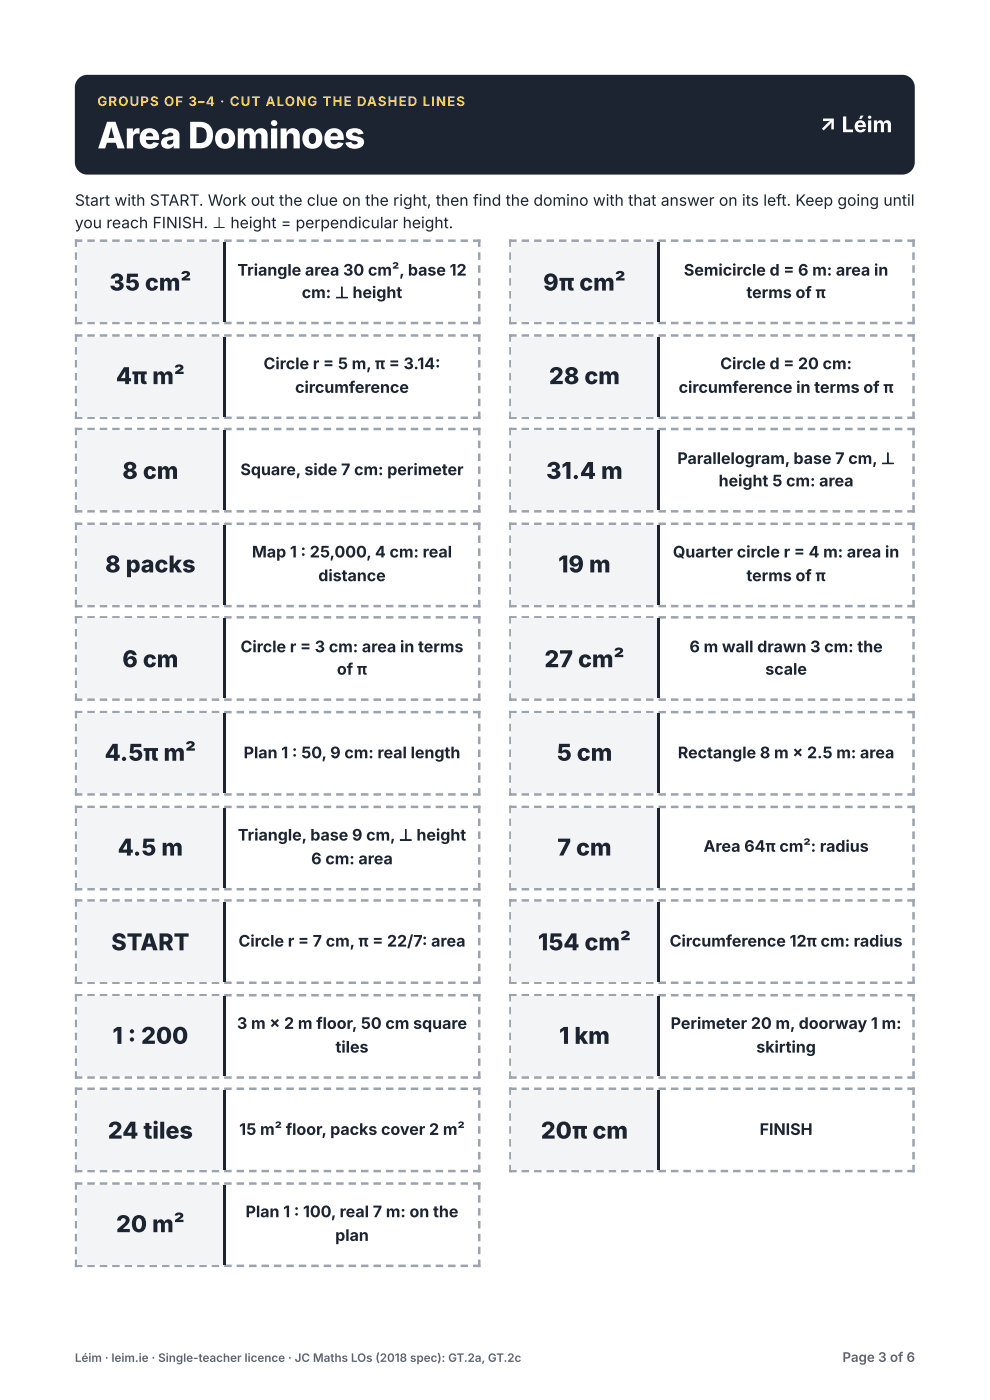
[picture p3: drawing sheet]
<svg xmlns="http://www.w3.org/2000/svg" width="210mm" height="297mm" viewBox="0 0 210 297" stroke-linecap="round" stroke-linejoin="round" font-family="sans-serif">
<defs><g id="words">
<text font-size="7.8" fill="#fff" x="20.6" y="31.5">Area Dominoes</text>
<g font-size="4.9" fill="#1b2430">
<text x="23.2" y="61.6">35 cm²</text>
<text x="115.2" y="61.6">9π cm²</text>
<text x="24.6" y="81.5">4π m²</text>
<text x="116.4" y="81.5">28 cm</text>
<text x="25.9" y="101.6">8 cm</text>
<text x="115.8" y="101.6">31.4 m</text>
<text x="22.3" y="121.4">8 packs</text>
<text x="118.4" y="121.4">19 m</text>
<text x="25.9" y="141.6">6 cm</text>
<text x="115.4" y="141.6">27 cm²</text>
<text x="22.2" y="161.4">4.5π m²</text>
<text x="118" y="161.4">5 cm</text>
<text x="25" y="181.5">4.5 m</text>
<text x="118.2" y="181.5">7 cm</text>
<text x="23.6" y="201.6">START</text>
<text x="114.1" y="201.6">154 cm²</text>
<text x="23.8" y="221.5">1 : 200</text>
<text x="118.5" y="221.5">1 km</text>
<text x="22.9" y="241.6">24 tiles</text>
<text x="114.7" y="241.6">20π cm</text>
<text x="24.6" y="261.4">20 m²</text>
</g>
<text font-size="4.6" fill="#fff" x="173.8" y="28">↗ Léim</text>
<g font-size="3.4" fill="#1b2430">
<text x="50.3" y="58.5">Triangle area 30 cm², base 12</text>
<text x="145" y="58.5">Semicircle d = 6 m: area in</text>
<text x="64" y="63.2">cm: ⊥ height</text>
<text x="158.2" y="63.2">terms of π</text>
<text x="55.9" y="78.3">Circle r = 5 m, π = 3.14:</text>
<text x="62.6" y="83.3">circumference</text>
<text x="143.9" y="83.3">circumference in terms of π</text>
<text x="152.7" y="78.3">Circle d = 20 cm:</text>
<text x="51" y="100.8">Square, side 7 cm: perimeter</text>
<text x="143.6" y="98.4">Parallelogram, base 7 cm, ⊥</text>
<text x="152.4" y="103.2">height 5 cm: area</text>
<text x="53.4" y="118.3">Map 1 : 25,000, 4 cm: real</text>
<text x="142.7" y="118.3">Quarter circle r = 4 m: area in</text>
<text x="67.5" y="123.3">distance</text>
<text x="158.2" y="123.3">terms of π</text>
<text x="51" y="138.4">Circle r = 3 cm: area in terms</text>
<text x="71.4" y="143.1">of π</text>
<text x="146.2" y="138.4">6 m wall drawn 3 cm: the</text>
<text x="162.2" y="143.1">scale</text>
<text x="51.7" y="160.9">Plan 1 : 50, 9 cm: real length</text>
<text x="143.7" y="160.9">Rectangle 8 m × 2.5 m: area</text>
<text x="50.4" y="178.3">Triangle, base 9 cm, ⊥ height</text>
<text x="66" y="183.4">6 cm: area</text>
<text x="149.1" y="180.7">Area 64π cm²: radius</text>
<text x="50.6" y="200.8">Circle r = 7 cm, π = 22/7: area</text>
<text x="142" y="200.8">Circumference 12π cm: radius</text>
<text x="50.2" y="218.3">3 m × 2 m floor, 50 cm square</text>
<text x="142.2" y="218.3">Perimeter 20 m, doorway 1 m:</text>
<text x="71.1" y="223.3">tiles</text>
<text x="160.3" y="223.3">skirting</text>
<text x="50.7" y="240.8">15 m² floor, packs cover 2 m²</text>
<text x="161" y="240.8">FINISH</text>
<text x="52.1" y="258.2">Plan 1 : 100, real 7 m: on the</text>
<text x="71.1" y="263.3">plan</text>
</g>
<g font-size="3.3" fill="#1b2430">
<text x="15.9" y="43.7">Start with START. Work out the clue on the right, then find the domino with that answer on its left. Keep going until</text>
<text x="15.9" y="48.4">you reach FINISH. ⊥ height = perpendicular height.</text>
</g>
<text font-size="2.8" fill="#f6cf5a" x="20.6" y="22.5">GROUPS OF 3–4 · CUT ALONG THE DASHED LINES</text>
<text font-size="2.8" fill="#5b6470" x="178.6" y="288.9">Page 3 of 6</text>
<text font-size="2.5" fill="#5b6470" x="15.9" y="288.9">Léim · leim.ie · Single-teacher licence · JC Maths LOs (2018 spec): GT.2a, GT.2c</text>
</g></defs>
<path d="M16.6 16.6l.9-.5 1-.2h172.8a2.63 2.63 0 0 1 2.6 2.6v15.9a2.63 2.63 0 0 1-2.6 2.6h-172.8a2.65 2.65 0 0 1-2.6-2.6v-16.1l.2-.9z" fill="#1b2430"/>
<g fill="#9aa3ae">
<path d="M15.9 50.8h1.6v.5h-1.6zM18.5 50.8h1.6v.5h-1.6zM21.2 50.8h1.5v.5h-1.5zM23.8 50.8h1.6v.5h-1.6zM26.4 50.8h1.6v.5h-1.6zM29.1 50.8h1.6v.5h-1.6zM31.7 50.8h1.6v.5h-1.6zM34.3 50.8h1.6v.5h-1.6zM37 50.8h1.6v.5h-1.6zM39.6 50.8h1.6v.5h-1.6zM42.3 50.8h1.5v.5h-1.5zM44.9 50.8h1.6v.5h-1.6zM47.5 50.8h1.6v.5h-1.6zM50.2 50.8h1.6v.5h-1.6zM52.8 50.8h1.6v.5h-1.6zM55.4 50.8h1.6v.5h-1.6zM58.1 50.8h1.6v.5h-1.6zM60.7 50.8h1.6v.5h-1.6zM63.4 50.8h1.5v.5h-1.5zM66 50.8h1.6v.5h-1.6zM68.6 50.8h1.6v.5h-1.6zM71.3 50.8h1.6v.5h-1.6zM73.9 50.8h1.6v.5h-1.6zM76.5 50.8h1.6v.5h-1.6zM79.2 50.8h1.6v.5h-1.6zM81.8 50.8h1.6v.5h-1.6zM84.5 50.8h1.5v.5h-1.5zM87.1 50.8h1.6v.5h-1.6zM89.7 50.8h1.6v.5h-1.6zM92.4 50.8h1.6v.5h-1.6zM95 50.8h1.6v.5h-1.6zM97.6 50.8h1.6v.5h-1.6zM100.3 50.8h1.6v.5h-1.6z"/>
<path d="M15.9 68.3h1.6v.5h-1.6zM18.5 68.3h1.6v.5h-1.6zM21.2 68.3h1.5v.5h-1.5zM23.8 68.3h1.6v.5h-1.6zM26.4 68.3h1.6v.5h-1.6zM29.1 68.3h1.6v.5h-1.6zM31.7 68.3h1.6v.5h-1.6zM34.3 68.3h1.6v.5h-1.6zM37 68.3h1.6v.5h-1.6zM39.6 68.3h1.6v.5h-1.6zM42.3 68.3h1.5v.5h-1.5zM44.9 68.3h1.6v.5h-1.6zM47.5 68.3h1.6v.5h-1.6zM50.2 68.3h1.6v.5h-1.6zM52.8 68.3h1.6v.5h-1.6zM55.4 68.3h1.6v.5h-1.6zM58.1 68.3h1.6v.5h-1.6zM60.7 68.3h1.6v.5h-1.6zM63.4 68.3h1.5v.5h-1.5zM66 68.3h1.6v.5h-1.6zM68.6 68.3h1.6v.5h-1.6zM71.3 68.3h1.6v.5h-1.6zM73.9 68.3h1.6v.5h-1.6zM76.5 68.3h1.6v.5h-1.6zM79.2 68.3h1.6v.5h-1.6zM81.8 68.3h1.6v.5h-1.6zM84.5 68.3h1.5v.5h-1.5zM87.1 68.3h1.6v.5h-1.6zM89.7 68.3h1.6v.5h-1.6zM92.4 68.3h1.6v.5h-1.6zM95 68.3h1.6v.5h-1.6zM97.6 68.3h1.6v.5h-1.6zM100.3 68.3h1.6v.5h-1.6z"/>
<path d="M101.3 50.8h.6v1.6h-.6zM101.3 53.5h.6v1.6h-.6zM101.3 56.3h.6v1.6h-.6zM101.3 59h.6v1.6h-.6zM101.3 61.7h.6v1.6h-.6zM101.3 64.5h.6v1.6h-.6zM101.3 67.2h.6v1.6h-.6z"/>
<path d="M15.9 50.8h.5v1.6h-.5zM15.9 53.5h.5v1.6h-.5zM15.9 56.3h.5v1.6h-.5zM15.9 59h.5v1.6h-.5zM15.9 61.7h.5v1.6h-.5zM15.9 64.5h.5v1.6h-.5zM15.9 67.2h.5v1.6h-.5z"/>
</g>
<path d="M16.4 51.3h31.5v17h-31.5z" fill="#f3f4f6"/>
<path d="M47.4 51.3h.5v17h-.5z" fill="#1b2430"/>
<g fill="#9aa3ae">
<path d="M107.9 50.8h1.6v.5h-1.6zM110.6 50.8h1.6v.5h-1.6zM113.2 50.8h1.6v.5h-1.6zM115.9 50.8h1.6v.5h-1.6zM118.5 50.8h1.6v.5h-1.6zM121.1 50.8h1.6v.5h-1.6zM123.8 50.8h1.6v.5h-1.6zM126.4 50.8h1.6v.5h-1.6zM129.1 50.8h1.5v.5h-1.5zM131.7 50.8h1.6v.5h-1.6zM134.3 50.8h1.6v.5h-1.6zM137 50.8h1.6v.5h-1.6zM139.6 50.8h1.6v.5h-1.6zM142.2 50.8h1.6v.5h-1.6zM144.9 50.8h1.6v.5h-1.6zM147.5 50.8h1.6v.5h-1.6zM150.2 50.8h1.5v.5h-1.5zM152.8 50.8h1.6v.5h-1.6zM155.4 50.8h1.6v.5h-1.6zM158.1 50.8h1.6v.5h-1.6zM160.7 50.8h1.6v.5h-1.6zM163.3 50.8h1.6v.5h-1.6zM166 50.8h1.6v.5h-1.6zM168.6 50.8h1.6v.5h-1.6zM171.3 50.8h1.5v.5h-1.5zM173.9 50.8h1.6v.5h-1.6zM176.5 50.8h1.6v.5h-1.6zM179.2 50.8h1.6v.5h-1.6zM181.8 50.8h1.6v.5h-1.6zM184.4 50.8h1.6v.5h-1.6zM187.1 50.8h1.6v.5h-1.6zM189.7 50.8h1.6v.5h-1.6zM192.4 50.8h1.5v.5h-1.5z"/>
<path d="M107.9 68.3h1.6v.5h-1.6zM110.6 68.3h1.6v.5h-1.6zM113.2 68.3h1.6v.5h-1.6zM115.9 68.3h1.6v.5h-1.6zM118.5 68.3h1.6v.5h-1.6zM121.1 68.3h1.6v.5h-1.6zM123.8 68.3h1.6v.5h-1.6zM126.4 68.3h1.6v.5h-1.6zM129.1 68.3h1.5v.5h-1.5zM131.7 68.3h1.6v.5h-1.6zM134.3 68.3h1.6v.5h-1.6zM137 68.3h1.6v.5h-1.6zM139.6 68.3h1.6v.5h-1.6zM142.2 68.3h1.6v.5h-1.6zM144.9 68.3h1.6v.5h-1.6zM147.5 68.3h1.6v.5h-1.6zM150.2 68.3h1.5v.5h-1.5zM152.8 68.3h1.6v.5h-1.6zM155.4 68.3h1.6v.5h-1.6zM158.1 68.3h1.6v.5h-1.6zM160.7 68.3h1.6v.5h-1.6zM163.3 68.3h1.6v.5h-1.6zM166 68.3h1.6v.5h-1.6zM168.6 68.3h1.6v.5h-1.6zM171.3 68.3h1.5v.5h-1.5zM173.9 68.3h1.6v.5h-1.6zM176.5 68.3h1.6v.5h-1.6zM179.2 68.3h1.6v.5h-1.6zM181.8 68.3h1.6v.5h-1.6zM184.4 68.3h1.6v.5h-1.6zM187.1 68.3h1.6v.5h-1.6zM189.7 68.3h1.6v.5h-1.6zM192.4 68.3h1.5v.5h-1.5z"/>
<path d="M193.4 50.8h.5v1.6h-.5zM193.4 53.5h.5v1.6h-.5zM193.4 56.3h.5v1.6h-.5zM193.4 59h.5v1.6h-.5zM193.4 61.7h.5v1.6h-.5zM193.4 64.5h.5v1.6h-.5zM193.4 67.2h.5v1.6h-.5z"/>
<path d="M107.9 50.8h.6v1.6h-.6zM107.9 53.5h.6v1.6h-.6zM107.9 56.3h.6v1.6h-.6zM107.9 59h.6v1.6h-.6zM107.9 61.7h.6v1.6h-.6zM107.9 64.5h.6v1.6h-.6zM107.9 67.2h.6v1.6h-.6z"/>
</g>
<path d="M108.5 51.3h31.5v17h-31.5z" fill="#f3f4f6"/>
<path d="M139.4 51.3h.6v17h-.6z" fill="#1b2430"/>
<g fill="#9aa3ae">
<path d="M15.9 70.9h1.6v.5h-1.6zM18.5 70.9h1.6v.5h-1.6zM21.2 70.9h1.5v.5h-1.5zM23.8 70.9h1.6v.5h-1.6zM26.4 70.9h1.6v.5h-1.6zM29.1 70.9h1.6v.5h-1.6zM31.7 70.9h1.6v.5h-1.6zM34.3 70.9h1.6v.5h-1.6zM37 70.9h1.6v.5h-1.6zM39.6 70.9h1.6v.5h-1.6zM42.3 70.9h1.5v.5h-1.5zM44.9 70.9h1.6v.5h-1.6zM47.5 70.9h1.6v.5h-1.6zM50.2 70.9h1.6v.5h-1.6zM52.8 70.9h1.6v.5h-1.6zM55.4 70.9h1.6v.5h-1.6zM58.1 70.9h1.6v.5h-1.6zM60.7 70.9h1.6v.5h-1.6zM63.4 70.9h1.5v.5h-1.5zM66 70.9h1.6v.5h-1.6zM68.6 70.9h1.6v.5h-1.6zM71.3 70.9h1.6v.5h-1.6zM73.9 70.9h1.6v.5h-1.6zM76.5 70.9h1.6v.5h-1.6zM79.2 70.9h1.6v.5h-1.6zM81.8 70.9h1.6v.5h-1.6zM84.5 70.9h1.5v.5h-1.5zM87.1 70.9h1.6v.5h-1.6zM89.7 70.9h1.6v.5h-1.6zM92.4 70.9h1.6v.5h-1.6zM95 70.9h1.6v.5h-1.6zM97.6 70.9h1.6v.5h-1.6zM100.3 70.9h1.6v.5h-1.6z"/>
<path d="M15.9 88.4h1.6v.5h-1.6zM18.5 88.4h1.6v.5h-1.6zM21.2 88.4h1.5v.5h-1.5zM23.8 88.4h1.6v.5h-1.6zM26.4 88.4h1.6v.5h-1.6zM29.1 88.4h1.6v.5h-1.6zM31.7 88.4h1.6v.5h-1.6zM34.3 88.4h1.6v.5h-1.6zM37 88.4h1.6v.5h-1.6zM39.6 88.4h1.6v.5h-1.6zM42.3 88.4h1.5v.5h-1.5zM44.9 88.4h1.6v.5h-1.6zM47.5 88.4h1.6v.5h-1.6zM50.2 88.4h1.6v.5h-1.6zM52.8 88.4h1.6v.5h-1.6zM55.4 88.4h1.6v.5h-1.6zM58.1 88.4h1.6v.5h-1.6zM60.7 88.4h1.6v.5h-1.6zM63.4 88.4h1.5v.5h-1.5zM66 88.4h1.6v.5h-1.6zM68.6 88.4h1.6v.5h-1.6zM71.3 88.4h1.6v.5h-1.6zM73.9 88.4h1.6v.5h-1.6zM76.5 88.4h1.6v.5h-1.6zM79.2 88.4h1.6v.5h-1.6zM81.8 88.4h1.6v.5h-1.6zM84.5 88.4h1.5v.5h-1.5zM87.1 88.4h1.6v.5h-1.6zM89.7 88.4h1.6v.5h-1.6zM92.4 88.4h1.6v.5h-1.6zM95 88.4h1.6v.5h-1.6zM97.6 88.4h1.6v.5h-1.6zM100.3 88.4h1.6v.5h-1.6z"/>
<path d="M101.3 70.9h.6v1.6h-.6zM101.3 73.6h.6v1.6h-.6zM101.3 76.4h.6v1.6h-.6zM101.3 79.1h.6v1.6h-.6zM101.3 81.8h.6v1.6h-.6zM101.3 84.6h.6v1.6h-.6zM101.3 87.3h.6v1.6h-.6z"/>
<path d="M15.9 70.9h.5v1.6h-.5zM15.9 73.6h.5v1.6h-.5zM15.9 76.4h.5v1.6h-.5zM15.9 79.1h.5v1.6h-.5zM15.9 81.8h.5v1.6h-.5zM15.9 84.6h.5v1.6h-.5zM15.9 87.3h.5v1.6h-.5z"/>
</g>
<path d="M16.4 71.4h31.5v17h-31.5z" fill="#f3f4f6"/>
<path d="M47.4 71.4h.5v17h-.5z" fill="#1b2430"/>
<g fill="#9aa3ae">
<path d="M107.9 70.9h1.6v.5h-1.6zM110.6 70.9h1.6v.5h-1.6zM113.2 70.9h1.6v.5h-1.6zM115.9 70.9h1.6v.5h-1.6zM118.5 70.9h1.6v.5h-1.6zM121.1 70.9h1.6v.5h-1.6zM123.8 70.9h1.6v.5h-1.6zM126.4 70.9h1.6v.5h-1.6zM129.1 70.9h1.5v.5h-1.5zM131.7 70.9h1.6v.5h-1.6zM134.3 70.9h1.6v.5h-1.6zM137 70.9h1.6v.5h-1.6zM139.6 70.9h1.6v.5h-1.6zM142.2 70.9h1.6v.5h-1.6zM144.9 70.9h1.6v.5h-1.6zM147.5 70.9h1.6v.5h-1.6zM150.2 70.9h1.5v.5h-1.5zM152.8 70.9h1.6v.5h-1.6zM155.4 70.9h1.6v.5h-1.6zM158.1 70.9h1.6v.5h-1.6zM160.7 70.9h1.6v.5h-1.6zM163.3 70.9h1.6v.5h-1.6zM166 70.9h1.6v.5h-1.6zM168.6 70.9h1.6v.5h-1.6zM171.3 70.9h1.5v.5h-1.5zM173.9 70.9h1.6v.5h-1.6zM176.5 70.9h1.6v.5h-1.6zM179.2 70.9h1.6v.5h-1.6zM181.8 70.9h1.6v.5h-1.6zM184.4 70.9h1.6v.5h-1.6zM187.1 70.9h1.6v.5h-1.6zM189.7 70.9h1.6v.5h-1.6zM192.4 70.9h1.5v.5h-1.5z"/>
<path d="M107.9 88.4h1.6v.5h-1.6zM110.6 88.4h1.6v.5h-1.6zM113.2 88.4h1.6v.5h-1.6zM115.9 88.4h1.6v.5h-1.6zM118.5 88.4h1.6v.5h-1.6zM121.1 88.4h1.6v.5h-1.6zM123.8 88.4h1.6v.5h-1.6zM126.4 88.4h1.6v.5h-1.6zM129.1 88.4h1.5v.5h-1.5zM131.7 88.4h1.6v.5h-1.6zM134.3 88.4h1.6v.5h-1.6zM137 88.4h1.6v.5h-1.6zM139.6 88.4h1.6v.5h-1.6zM142.2 88.4h1.6v.5h-1.6zM144.9 88.4h1.6v.5h-1.6zM147.5 88.4h1.6v.5h-1.6zM150.2 88.4h1.5v.5h-1.5zM152.8 88.4h1.6v.5h-1.6zM155.4 88.4h1.6v.5h-1.6zM158.1 88.4h1.6v.5h-1.6zM160.7 88.4h1.6v.5h-1.6zM163.3 88.4h1.6v.5h-1.6zM166 88.4h1.6v.5h-1.6zM168.6 88.4h1.6v.5h-1.6zM171.3 88.4h1.5v.5h-1.5zM173.9 88.4h1.6v.5h-1.6zM176.5 88.4h1.6v.5h-1.6zM179.2 88.4h1.6v.5h-1.6zM181.8 88.4h1.6v.5h-1.6zM184.4 88.4h1.6v.5h-1.6zM187.1 88.4h1.6v.5h-1.6zM189.7 88.4h1.6v.5h-1.6zM192.4 88.4h1.5v.5h-1.5z"/>
<path d="M193.4 70.9h.5v1.6h-.5zM193.4 73.6h.5v1.6h-.5zM193.4 76.4h.5v1.6h-.5zM193.4 79.1h.5v1.6h-.5zM193.4 81.8h.5v1.6h-.5zM193.4 84.6h.5v1.6h-.5zM193.4 87.3h.5v1.6h-.5z"/>
<path d="M107.9 70.9h.6v1.6h-.6zM107.9 73.6h.6v1.6h-.6zM107.9 76.4h.6v1.6h-.6zM107.9 79.1h.6v1.6h-.6zM107.9 81.8h.6v1.6h-.6zM107.9 84.6h.6v1.6h-.6zM107.9 87.3h.6v1.6h-.6z"/>
</g>
<path d="M108.5 71.4h31.5v17h-31.5z" fill="#f3f4f6"/>
<path d="M139.4 71.4h.6v17h-.6z" fill="#1b2430"/>
<g fill="#9aa3ae">
<path d="M15.9 90.8h1.6v.5h-1.6zM18.5 90.8h1.6v.5h-1.6zM21.2 90.8h1.5v.5h-1.5zM23.8 90.8h1.6v.5h-1.6zM26.4 90.8h1.6v.5h-1.6zM29.1 90.8h1.6v.5h-1.6zM31.7 90.8h1.6v.5h-1.6zM34.3 90.8h1.6v.5h-1.6zM37 90.8h1.6v.5h-1.6zM39.6 90.8h1.6v.5h-1.6zM42.3 90.8h1.5v.5h-1.5zM44.9 90.8h1.6v.5h-1.6zM47.5 90.8h1.6v.5h-1.6zM50.2 90.8h1.6v.5h-1.6zM52.8 90.8h1.6v.5h-1.6zM55.4 90.8h1.6v.5h-1.6zM58.1 90.8h1.6v.5h-1.6zM60.7 90.8h1.6v.5h-1.6zM63.4 90.8h1.5v.5h-1.5zM66 90.8h1.6v.5h-1.6zM68.6 90.8h1.6v.5h-1.6zM71.3 90.8h1.6v.5h-1.6zM73.9 90.8h1.6v.5h-1.6zM76.5 90.8h1.6v.5h-1.6zM79.2 90.8h1.6v.5h-1.6zM81.8 90.8h1.6v.5h-1.6zM84.5 90.8h1.5v.5h-1.5zM87.1 90.8h1.6v.5h-1.6zM89.7 90.8h1.6v.5h-1.6zM92.4 90.8h1.6v.5h-1.6zM95 90.8h1.6v.5h-1.6zM97.6 90.8h1.6v.5h-1.6zM100.3 90.8h1.6v.5h-1.6z"/>
<path d="M15.9 108.2h1.6v.5h-1.6zM18.5 108.2h1.6v.5h-1.6zM21.2 108.2h1.5v.5h-1.5zM23.8 108.2h1.6v.5h-1.6zM26.4 108.2h1.6v.5h-1.6zM29.1 108.2h1.6v.5h-1.6zM31.7 108.2h1.6v.5h-1.6zM34.3 108.2h1.6v.5h-1.6zM37 108.2h1.6v.5h-1.6zM39.6 108.2h1.6v.5h-1.6zM42.3 108.2h1.5v.5h-1.5zM44.9 108.2h1.6v.5h-1.6zM47.5 108.2h1.6v.5h-1.6zM50.2 108.2h1.6v.5h-1.6zM52.8 108.2h1.6v.5h-1.6zM55.4 108.2h1.6v.5h-1.6zM58.1 108.2h1.6v.5h-1.6zM60.7 108.2h1.6v.5h-1.6zM63.4 108.2h1.5v.5h-1.5zM66 108.2h1.6v.5h-1.6zM68.6 108.2h1.6v.5h-1.6zM71.3 108.2h1.6v.5h-1.6zM73.9 108.2h1.6v.5h-1.6zM76.5 108.2h1.6v.5h-1.6zM79.2 108.2h1.6v.5h-1.6zM81.8 108.2h1.6v.5h-1.6zM84.5 108.2h1.5v.5h-1.5zM87.1 108.2h1.6v.5h-1.6zM89.7 108.2h1.6v.5h-1.6zM92.4 108.2h1.6v.5h-1.6zM95 108.2h1.6v.5h-1.6zM97.6 108.2h1.6v.5h-1.6zM100.3 108.2h1.6v.5h-1.6z"/>
<path d="M101.3 90.8h.6v1.5h-.6zM101.3 93.5h.6v1.6h-.6zM101.3 96.2h.6v1.6h-.6zM101.3 99h.6v1.5h-.6zM101.3 101.7h.6v1.6h-.6zM101.3 104.4h.6v1.6h-.6zM101.3 107.2h.6v1.5h-.6z"/>
<path d="M15.9 90.8h.5v1.5h-.5zM15.9 93.5h.5v1.6h-.5zM15.9 96.2h.5v1.6h-.5zM15.9 99h.5v1.5h-.5zM15.9 101.7h.5v1.6h-.5zM15.9 104.4h.5v1.6h-.5zM15.9 107.2h.5v1.5h-.5z"/>
</g>
<path d="M16.4 91.3h31.5v16.9h-31.5z" fill="#f3f4f6"/>
<path d="M47.4 91.3h.5v16.9h-.5z" fill="#1b2430"/>
<g fill="#9aa3ae">
<path d="M107.9 90.8h1.6v.5h-1.6zM110.6 90.8h1.6v.5h-1.6zM113.2 90.8h1.6v.5h-1.6zM115.9 90.8h1.6v.5h-1.6zM118.5 90.8h1.6v.5h-1.6zM121.1 90.8h1.6v.5h-1.6zM123.8 90.8h1.6v.5h-1.6zM126.4 90.8h1.6v.5h-1.6zM129.1 90.8h1.5v.5h-1.5zM131.7 90.8h1.6v.5h-1.6zM134.3 90.8h1.6v.5h-1.6zM137 90.8h1.6v.5h-1.6zM139.6 90.8h1.6v.5h-1.6zM142.2 90.8h1.6v.5h-1.6zM144.9 90.8h1.6v.5h-1.6zM147.5 90.8h1.6v.5h-1.6zM150.2 90.8h1.5v.5h-1.5zM152.8 90.8h1.6v.5h-1.6zM155.4 90.8h1.6v.5h-1.6zM158.1 90.8h1.6v.5h-1.6zM160.7 90.8h1.6v.5h-1.6zM163.3 90.8h1.6v.5h-1.6zM166 90.8h1.6v.5h-1.6zM168.6 90.8h1.6v.5h-1.6zM171.3 90.8h1.5v.5h-1.5zM173.9 90.8h1.6v.5h-1.6zM176.5 90.8h1.6v.5h-1.6zM179.2 90.8h1.6v.5h-1.6zM181.8 90.8h1.6v.5h-1.6zM184.4 90.8h1.6v.5h-1.6zM187.1 90.8h1.6v.5h-1.6zM189.7 90.8h1.6v.5h-1.6zM192.4 90.8h1.5v.5h-1.5z"/>
<path d="M107.9 108.2h1.6v.5h-1.6zM110.6 108.2h1.6v.5h-1.6zM113.2 108.2h1.6v.5h-1.6zM115.9 108.2h1.6v.5h-1.6zM118.5 108.2h1.6v.5h-1.6zM121.1 108.2h1.6v.5h-1.6zM123.8 108.2h1.6v.5h-1.6zM126.4 108.2h1.6v.5h-1.6zM129.1 108.2h1.5v.5h-1.5zM131.7 108.2h1.6v.5h-1.6zM134.3 108.2h1.6v.5h-1.6zM137 108.2h1.6v.5h-1.6zM139.6 108.2h1.6v.5h-1.6zM142.2 108.2h1.6v.5h-1.6zM144.9 108.2h1.6v.5h-1.6zM147.5 108.2h1.6v.5h-1.6zM150.2 108.2h1.5v.5h-1.5zM152.8 108.2h1.6v.5h-1.6zM155.4 108.2h1.6v.5h-1.6zM158.1 108.2h1.6v.5h-1.6zM160.7 108.2h1.6v.5h-1.6zM163.3 108.2h1.6v.5h-1.6zM166 108.2h1.6v.5h-1.6zM168.6 108.2h1.6v.5h-1.6zM171.3 108.2h1.5v.5h-1.5zM173.9 108.2h1.6v.5h-1.6zM176.5 108.2h1.6v.5h-1.6zM179.2 108.2h1.6v.5h-1.6zM181.8 108.2h1.6v.5h-1.6zM184.4 108.2h1.6v.5h-1.6zM187.1 108.2h1.6v.5h-1.6zM189.7 108.2h1.6v.5h-1.6zM192.4 108.2h1.5v.5h-1.5z"/>
<path d="M193.4 90.8h.5v1.5h-.5zM193.4 93.5h.5v1.6h-.5zM193.4 96.2h.5v1.6h-.5zM193.4 99h.5v1.5h-.5zM193.4 101.7h.5v1.6h-.5zM193.4 104.4h.5v1.6h-.5zM193.4 107.2h.5v1.5h-.5z"/>
<path d="M107.9 90.8h.6v1.5h-.6zM107.9 93.5h.6v1.6h-.6zM107.9 96.2h.6v1.6h-.6zM107.9 99h.6v1.5h-.6zM107.9 101.7h.6v1.6h-.6zM107.9 104.4h.6v1.6h-.6zM107.9 107.2h.6v1.5h-.6z"/>
</g>
<path d="M108.5 91.3h31.5v16.9h-31.5z" fill="#f3f4f6"/>
<path d="M139.4 91.3h.6v16.9h-.6z" fill="#1b2430"/>
<g fill="#9aa3ae">
<path d="M15.9 110.9h1.6v.5h-1.6zM18.5 110.9h1.6v.5h-1.6zM21.2 110.9h1.5v.5h-1.5zM23.8 110.9h1.6v.5h-1.6zM26.4 110.9h1.6v.5h-1.6zM29.1 110.9h1.6v.5h-1.6zM31.7 110.9h1.6v.5h-1.6zM34.3 110.9h1.6v.5h-1.6zM37 110.9h1.6v.5h-1.6zM39.6 110.9h1.6v.5h-1.6zM42.3 110.9h1.5v.5h-1.5zM44.9 110.9h1.6v.5h-1.6zM47.5 110.9h1.6v.5h-1.6zM50.2 110.9h1.6v.5h-1.6zM52.8 110.9h1.6v.5h-1.6zM55.4 110.9h1.6v.5h-1.6zM58.1 110.9h1.6v.5h-1.6zM60.7 110.9h1.6v.5h-1.6zM63.4 110.9h1.5v.5h-1.5zM66 110.9h1.6v.5h-1.6zM68.6 110.9h1.6v.5h-1.6zM71.3 110.9h1.6v.5h-1.6zM73.9 110.9h1.6v.5h-1.6zM76.5 110.9h1.6v.5h-1.6zM79.2 110.9h1.6v.5h-1.6zM81.8 110.9h1.6v.5h-1.6zM84.5 110.9h1.5v.5h-1.5zM87.1 110.9h1.6v.5h-1.6zM89.7 110.9h1.6v.5h-1.6zM92.4 110.9h1.6v.5h-1.6zM95 110.9h1.6v.5h-1.6zM97.6 110.9h1.6v.5h-1.6zM100.3 110.9h1.6v.5h-1.6z"/>
<path d="M15.9 128.3h1.6v.6h-1.6zM18.5 128.3h1.6v.6h-1.6zM21.2 128.3h1.5v.6h-1.5zM23.8 128.3h1.6v.6h-1.6zM26.4 128.3h1.6v.6h-1.6zM29.1 128.3h1.6v.6h-1.6zM31.7 128.3h1.6v.6h-1.6zM34.3 128.3h1.6v.6h-1.6zM37 128.3h1.6v.6h-1.6zM39.6 128.3h1.6v.6h-1.6zM42.3 128.3h1.5v.6h-1.5zM44.9 128.3h1.6v.6h-1.6zM47.5 128.3h1.6v.6h-1.6zM50.2 128.3h1.6v.6h-1.6zM52.8 128.3h1.6v.6h-1.6zM55.4 128.3h1.6v.6h-1.6zM58.1 128.3h1.6v.6h-1.6zM60.7 128.3h1.6v.6h-1.6zM63.4 128.3h1.5v.6h-1.5zM66 128.3h1.6v.6h-1.6zM68.6 128.3h1.6v.6h-1.6zM71.3 128.3h1.6v.6h-1.6zM73.9 128.3h1.6v.6h-1.6zM76.5 128.3h1.6v.6h-1.6zM79.2 128.3h1.6v.6h-1.6zM81.8 128.3h1.6v.6h-1.6zM84.5 128.3h1.5v.6h-1.5zM87.1 128.3h1.6v.6h-1.6zM89.7 128.3h1.6v.6h-1.6zM92.4 128.3h1.6v.6h-1.6zM95 128.3h1.6v.6h-1.6zM97.6 128.3h1.6v.6h-1.6zM100.3 128.3h1.6v.6h-1.6z"/>
<path d="M101.3 110.9h.6v1.5h-.6zM101.3 113.6h.6v1.6h-.6zM101.3 116.3h.6v1.6h-.6zM101.3 119.1h.6v1.6h-.6zM101.3 121.8h.6v1.6h-.6zM101.3 124.5h.6v1.6h-.6zM101.3 127.3h.6v1.6h-.6z"/>
<path d="M15.9 110.9h.5v1.5h-.5zM15.9 113.6h.5v1.6h-.5zM15.9 116.3h.5v1.6h-.5zM15.9 119.1h.5v1.6h-.5zM15.9 121.8h.5v1.6h-.5zM15.9 124.5h.5v1.6h-.5zM15.9 127.3h.5v1.6h-.5z"/>
</g>
<path d="M16.4 111.4h31.5v16.9h-31.5z" fill="#f3f4f6"/>
<path d="M47.4 111.4h.5v16.9h-.5z" fill="#1b2430"/>
<g fill="#9aa3ae">
<path d="M107.9 110.9h1.6v.5h-1.6zM110.6 110.9h1.6v.5h-1.6zM113.2 110.9h1.6v.5h-1.6zM115.9 110.9h1.6v.5h-1.6zM118.5 110.9h1.6v.5h-1.6zM121.1 110.9h1.6v.5h-1.6zM123.8 110.9h1.6v.5h-1.6zM126.4 110.9h1.6v.5h-1.6zM129.1 110.9h1.5v.5h-1.5zM131.7 110.9h1.6v.5h-1.6zM134.3 110.9h1.6v.5h-1.6zM137 110.9h1.6v.5h-1.6zM139.6 110.9h1.6v.5h-1.6zM142.2 110.9h1.6v.5h-1.6zM144.9 110.9h1.6v.5h-1.6zM147.5 110.9h1.6v.5h-1.6zM150.2 110.9h1.5v.5h-1.5zM152.8 110.9h1.6v.5h-1.6zM155.4 110.9h1.6v.5h-1.6zM158.1 110.9h1.6v.5h-1.6zM160.7 110.9h1.6v.5h-1.6zM163.3 110.9h1.6v.5h-1.6zM166 110.9h1.6v.5h-1.6zM168.6 110.9h1.6v.5h-1.6zM171.3 110.9h1.5v.5h-1.5zM173.9 110.9h1.6v.5h-1.6zM176.5 110.9h1.6v.5h-1.6zM179.2 110.9h1.6v.5h-1.6zM181.8 110.9h1.6v.5h-1.6zM184.4 110.9h1.6v.5h-1.6zM187.1 110.9h1.6v.5h-1.6zM189.7 110.9h1.6v.5h-1.6zM192.4 110.9h1.5v.5h-1.5z"/>
<path d="M107.9 128.3h1.6v.6h-1.6zM110.6 128.3h1.6v.6h-1.6zM113.2 128.3h1.6v.6h-1.6zM115.9 128.3h1.6v.6h-1.6zM118.5 128.3h1.6v.6h-1.6zM121.1 128.3h1.6v.6h-1.6zM123.8 128.3h1.6v.6h-1.6zM126.4 128.3h1.6v.6h-1.6zM129.1 128.3h1.5v.6h-1.5zM131.7 128.3h1.6v.6h-1.6zM134.3 128.3h1.6v.6h-1.6zM137 128.3h1.6v.6h-1.6zM139.6 128.3h1.6v.6h-1.6zM142.2 128.3h1.6v.6h-1.6zM144.9 128.3h1.6v.6h-1.6zM147.5 128.3h1.6v.6h-1.6zM150.2 128.3h1.5v.6h-1.5zM152.8 128.3h1.6v.6h-1.6zM155.4 128.3h1.6v.6h-1.6zM158.1 128.3h1.6v.6h-1.6zM160.7 128.3h1.6v.6h-1.6zM163.3 128.3h1.6v.6h-1.6zM166 128.3h1.6v.6h-1.6zM168.6 128.3h1.6v.6h-1.6zM171.3 128.3h1.5v.6h-1.5zM173.9 128.3h1.6v.6h-1.6zM176.5 128.3h1.6v.6h-1.6zM179.2 128.3h1.6v.6h-1.6zM181.8 128.3h1.6v.6h-1.6zM184.4 128.3h1.6v.6h-1.6zM187.1 128.3h1.6v.6h-1.6zM189.7 128.3h1.6v.6h-1.6zM192.4 128.3h1.5v.6h-1.5z"/>
<path d="M193.4 110.9h.5v1.5h-.5zM193.4 113.6h.5v1.6h-.5zM193.4 116.3h.5v1.6h-.5zM193.4 119.1h.5v1.6h-.5zM193.4 121.8h.5v1.6h-.5zM193.4 124.5h.5v1.6h-.5zM193.4 127.3h.5v1.6h-.5z"/>
<path d="M107.9 110.9h.6v1.5h-.6zM107.9 113.6h.6v1.6h-.6zM107.9 116.3h.6v1.6h-.6zM107.9 119.1h.6v1.6h-.6zM107.9 121.8h.6v1.6h-.6zM107.9 124.5h.6v1.6h-.6zM107.9 127.3h.6v1.6h-.6z"/>
</g>
<path d="M108.5 111.4h31.5v16.9h-31.5z" fill="#f3f4f6"/>
<path d="M139.4 111.4h.6v16.9h-.6z" fill="#1b2430"/>
<g fill="#9aa3ae">
<path d="M15.9 130.7h1.6v.5h-1.6zM18.5 130.7h1.6v.5h-1.6zM21.2 130.7h1.5v.5h-1.5zM23.8 130.7h1.6v.5h-1.6zM26.4 130.7h1.6v.5h-1.6zM29.1 130.7h1.6v.5h-1.6zM31.7 130.7h1.6v.5h-1.6zM34.3 130.7h1.6v.5h-1.6zM37 130.7h1.6v.5h-1.6zM39.6 130.7h1.6v.5h-1.6zM42.3 130.7h1.5v.5h-1.5zM44.9 130.7h1.6v.5h-1.6zM47.5 130.7h1.6v.5h-1.6zM50.2 130.7h1.6v.5h-1.6zM52.8 130.7h1.6v.5h-1.6zM55.4 130.7h1.6v.5h-1.6zM58.1 130.7h1.6v.5h-1.6zM60.7 130.7h1.6v.5h-1.6zM63.4 130.7h1.5v.5h-1.5zM66 130.7h1.6v.5h-1.6zM68.6 130.7h1.6v.5h-1.6zM71.3 130.7h1.6v.5h-1.6zM73.9 130.7h1.6v.5h-1.6zM76.5 130.7h1.6v.5h-1.6zM79.2 130.7h1.6v.5h-1.6zM81.8 130.7h1.6v.5h-1.6zM84.5 130.7h1.5v.5h-1.5zM87.1 130.7h1.6v.5h-1.6zM89.7 130.7h1.6v.5h-1.6zM92.4 130.7h1.6v.5h-1.6zM95 130.7h1.6v.5h-1.6zM97.6 130.7h1.6v.5h-1.6zM100.3 130.7h1.6v.5h-1.6z"/>
<path d="M15.9 148.2h1.6v.5h-1.6zM18.5 148.2h1.6v.5h-1.6zM21.2 148.2h1.5v.5h-1.5zM23.8 148.2h1.6v.5h-1.6zM26.4 148.2h1.6v.5h-1.6zM29.1 148.2h1.6v.5h-1.6zM31.7 148.2h1.6v.5h-1.6zM34.3 148.2h1.6v.5h-1.6zM37 148.2h1.6v.5h-1.6zM39.6 148.2h1.6v.5h-1.6zM42.3 148.2h1.5v.5h-1.5zM44.9 148.2h1.6v.5h-1.6zM47.5 148.2h1.6v.5h-1.6zM50.2 148.2h1.6v.5h-1.6zM52.8 148.2h1.6v.5h-1.6zM55.4 148.2h1.6v.5h-1.6zM58.1 148.2h1.6v.5h-1.6zM60.7 148.2h1.6v.5h-1.6zM63.4 148.2h1.5v.5h-1.5zM66 148.2h1.6v.5h-1.6zM68.6 148.2h1.6v.5h-1.6zM71.3 148.2h1.6v.5h-1.6zM73.9 148.2h1.6v.5h-1.6zM76.5 148.2h1.6v.5h-1.6zM79.2 148.2h1.6v.5h-1.6zM81.8 148.2h1.6v.5h-1.6zM84.5 148.2h1.5v.5h-1.5zM87.1 148.2h1.6v.5h-1.6zM89.7 148.2h1.6v.5h-1.6zM92.4 148.2h1.6v.5h-1.6zM95 148.2h1.6v.5h-1.6zM97.6 148.2h1.6v.5h-1.6zM100.3 148.2h1.6v.5h-1.6z"/>
<path d="M101.3 130.7h.6v1.6h-.6zM101.3 133.4h.6v1.6h-.6zM101.3 136.2h.6v1.6h-.6zM101.3 138.9h.6v1.6h-.6zM101.3 141.6h.6v1.6h-.6zM101.3 144.4h.6v1.6h-.6zM101.3 147.1h.6v1.6h-.6z"/>
<path d="M15.9 130.7h.5v1.6h-.5zM15.9 133.4h.5v1.6h-.5zM15.9 136.2h.5v1.6h-.5zM15.9 138.9h.5v1.6h-.5zM15.9 141.6h.5v1.6h-.5zM15.9 144.4h.5v1.6h-.5zM15.9 147.1h.5v1.6h-.5z"/>
</g>
<path d="M16.4 131.2h31.5v17h-31.5z" fill="#f3f4f6"/>
<path d="M47.4 131.2h.5v17h-.5z" fill="#1b2430"/>
<g fill="#9aa3ae">
<path d="M107.9 130.7h1.6v.5h-1.6zM110.6 130.7h1.6v.5h-1.6zM113.2 130.7h1.6v.5h-1.6zM115.9 130.7h1.6v.5h-1.6zM118.5 130.7h1.6v.5h-1.6zM121.1 130.7h1.6v.5h-1.6zM123.8 130.7h1.6v.5h-1.6zM126.4 130.7h1.6v.5h-1.6zM129.1 130.7h1.5v.5h-1.5zM131.7 130.7h1.6v.5h-1.6zM134.3 130.7h1.6v.5h-1.6zM137 130.7h1.6v.5h-1.6zM139.6 130.7h1.6v.5h-1.6zM142.2 130.7h1.6v.5h-1.6zM144.9 130.7h1.6v.5h-1.6zM147.5 130.7h1.6v.5h-1.6zM150.2 130.7h1.5v.5h-1.5zM152.8 130.7h1.6v.5h-1.6zM155.4 130.7h1.6v.5h-1.6zM158.1 130.7h1.6v.5h-1.6zM160.7 130.7h1.6v.5h-1.6zM163.3 130.7h1.6v.5h-1.6zM166 130.7h1.6v.5h-1.6zM168.6 130.7h1.6v.5h-1.6zM171.3 130.7h1.5v.5h-1.5zM173.9 130.7h1.6v.5h-1.6zM176.5 130.7h1.6v.5h-1.6zM179.2 130.7h1.6v.5h-1.6zM181.8 130.7h1.6v.5h-1.6zM184.4 130.7h1.6v.5h-1.6zM187.1 130.7h1.6v.5h-1.6zM189.7 130.7h1.6v.5h-1.6zM192.4 130.7h1.5v.5h-1.5z"/>
<path d="M107.9 148.2h1.6v.5h-1.6zM110.6 148.2h1.6v.5h-1.6zM113.2 148.2h1.6v.5h-1.6zM115.9 148.2h1.6v.5h-1.6zM118.5 148.2h1.6v.5h-1.6zM121.1 148.2h1.6v.5h-1.6zM123.8 148.2h1.6v.5h-1.6zM126.4 148.2h1.6v.5h-1.6zM129.1 148.2h1.5v.5h-1.5zM131.7 148.2h1.6v.5h-1.6zM134.3 148.2h1.6v.5h-1.6zM137 148.2h1.6v.5h-1.6zM139.6 148.2h1.6v.5h-1.6zM142.2 148.2h1.6v.5h-1.6zM144.9 148.2h1.6v.5h-1.6zM147.5 148.2h1.6v.5h-1.6zM150.2 148.2h1.5v.5h-1.5zM152.8 148.2h1.6v.5h-1.6zM155.4 148.2h1.6v.5h-1.6zM158.1 148.2h1.6v.5h-1.6zM160.7 148.2h1.6v.5h-1.6zM163.3 148.2h1.6v.5h-1.6zM166 148.2h1.6v.5h-1.6zM168.6 148.2h1.6v.5h-1.6zM171.3 148.2h1.5v.5h-1.5zM173.9 148.2h1.6v.5h-1.6zM176.5 148.2h1.6v.5h-1.6zM179.2 148.2h1.6v.5h-1.6zM181.8 148.2h1.6v.5h-1.6zM184.4 148.2h1.6v.5h-1.6zM187.1 148.2h1.6v.5h-1.6zM189.7 148.2h1.6v.5h-1.6zM192.4 148.2h1.5v.5h-1.5z"/>
<path d="M193.4 130.7h.5v1.6h-.5zM193.4 133.4h.5v1.6h-.5zM193.4 136.2h.5v1.6h-.5zM193.4 138.9h.5v1.6h-.5zM193.4 141.6h.5v1.6h-.5zM193.4 144.4h.5v1.6h-.5zM193.4 147.1h.5v1.6h-.5z"/>
<path d="M107.9 130.7h.6v1.6h-.6zM107.9 133.4h.6v1.6h-.6zM107.9 136.2h.6v1.6h-.6zM107.9 138.9h.6v1.6h-.6zM107.9 141.6h.6v1.6h-.6zM107.9 144.4h.6v1.6h-.6zM107.9 147.1h.6v1.6h-.6z"/>
</g>
<path d="M108.5 131.2h31.5v17h-31.5z" fill="#f3f4f6"/>
<path d="M139.4 131.2h.6v17h-.6z" fill="#1b2430"/>
<g fill="#9aa3ae">
<path d="M15.9 150.8h1.6v.5h-1.6zM18.5 150.8h1.6v.5h-1.6zM21.2 150.8h1.5v.5h-1.5zM23.8 150.8h1.6v.5h-1.6zM26.4 150.8h1.6v.5h-1.6zM29.1 150.8h1.6v.5h-1.6zM31.7 150.8h1.6v.5h-1.6zM34.3 150.8h1.6v.5h-1.6zM37 150.8h1.6v.5h-1.6zM39.6 150.8h1.6v.5h-1.6zM42.3 150.8h1.5v.5h-1.5zM44.9 150.8h1.6v.5h-1.6zM47.5 150.8h1.6v.5h-1.6zM50.2 150.8h1.6v.5h-1.6zM52.8 150.8h1.6v.5h-1.6zM55.4 150.8h1.6v.5h-1.6zM58.1 150.8h1.6v.5h-1.6zM60.7 150.8h1.6v.5h-1.6zM63.4 150.8h1.5v.5h-1.5zM66 150.8h1.6v.5h-1.6zM68.6 150.8h1.6v.5h-1.6zM71.3 150.8h1.6v.5h-1.6zM73.9 150.8h1.6v.5h-1.6zM76.5 150.8h1.6v.5h-1.6zM79.2 150.8h1.6v.5h-1.6zM81.8 150.8h1.6v.5h-1.6zM84.5 150.8h1.5v.5h-1.5zM87.1 150.8h1.6v.5h-1.6zM89.7 150.8h1.6v.5h-1.6zM92.4 150.8h1.6v.5h-1.6zM95 150.8h1.6v.5h-1.6zM97.6 150.8h1.6v.5h-1.6zM100.3 150.8h1.6v.5h-1.6z"/>
<path d="M15.9 168.3h1.6v.5h-1.6zM18.5 168.3h1.6v.5h-1.6zM21.2 168.3h1.5v.5h-1.5zM23.8 168.3h1.6v.5h-1.6zM26.4 168.3h1.6v.5h-1.6zM29.1 168.3h1.6v.5h-1.6zM31.7 168.3h1.6v.5h-1.6zM34.3 168.3h1.6v.5h-1.6zM37 168.3h1.6v.5h-1.6zM39.6 168.3h1.6v.5h-1.6zM42.3 168.3h1.5v.5h-1.5zM44.9 168.3h1.6v.5h-1.6zM47.5 168.3h1.6v.5h-1.6zM50.2 168.3h1.6v.5h-1.6zM52.8 168.3h1.6v.5h-1.6zM55.4 168.3h1.6v.5h-1.6zM58.1 168.3h1.6v.5h-1.6zM60.7 168.3h1.6v.5h-1.6zM63.4 168.3h1.5v.5h-1.5zM66 168.3h1.6v.5h-1.6zM68.6 168.3h1.6v.5h-1.6zM71.3 168.3h1.6v.5h-1.6zM73.9 168.3h1.6v.5h-1.6zM76.5 168.3h1.6v.5h-1.6zM79.2 168.3h1.6v.5h-1.6zM81.8 168.3h1.6v.5h-1.6zM84.5 168.3h1.5v.5h-1.5zM87.1 168.3h1.6v.5h-1.6zM89.7 168.3h1.6v.5h-1.6zM92.4 168.3h1.6v.5h-1.6zM95 168.3h1.6v.5h-1.6zM97.6 168.3h1.6v.5h-1.6zM100.3 168.3h1.6v.5h-1.6z"/>
<path d="M101.3 150.8h.6v1.6h-.6zM101.3 153.5h.6v1.6h-.6zM101.3 156.3h.6v1.6h-.6zM101.3 159h.6v1.6h-.6zM101.3 161.7h.6v1.6h-.6zM101.3 164.5h.6v1.6h-.6zM101.3 167.2h.6v1.6h-.6z"/>
<path d="M15.9 150.8h.5v1.6h-.5zM15.9 153.5h.5v1.6h-.5zM15.9 156.3h.5v1.6h-.5zM15.9 159h.5v1.6h-.5zM15.9 161.7h.5v1.6h-.5zM15.9 164.5h.5v1.6h-.5zM15.9 167.2h.5v1.6h-.5z"/>
</g>
<path d="M16.4 151.3h31.5v17h-31.5z" fill="#f3f4f6"/>
<path d="M47.4 151.3h.5v17h-.5z" fill="#1b2430"/>
<g fill="#9aa3ae">
<path d="M107.9 150.8h1.6v.5h-1.6zM110.6 150.8h1.6v.5h-1.6zM113.2 150.8h1.6v.5h-1.6zM115.9 150.8h1.6v.5h-1.6zM118.5 150.8h1.6v.5h-1.6zM121.1 150.8h1.6v.5h-1.6zM123.8 150.8h1.6v.5h-1.6zM126.4 150.8h1.6v.5h-1.6zM129.1 150.8h1.5v.5h-1.5zM131.7 150.8h1.6v.5h-1.6zM134.3 150.8h1.6v.5h-1.6zM137 150.8h1.6v.5h-1.6zM139.6 150.8h1.6v.5h-1.6zM142.2 150.8h1.6v.5h-1.6zM144.9 150.8h1.6v.5h-1.6zM147.5 150.8h1.6v.5h-1.6zM150.2 150.8h1.5v.5h-1.5zM152.8 150.8h1.6v.5h-1.6zM155.4 150.8h1.6v.5h-1.6zM158.1 150.8h1.6v.5h-1.6zM160.7 150.8h1.6v.5h-1.6zM163.3 150.8h1.6v.5h-1.6zM166 150.8h1.6v.5h-1.6zM168.6 150.8h1.6v.5h-1.6zM171.3 150.8h1.5v.5h-1.5zM173.9 150.8h1.6v.5h-1.6zM176.5 150.8h1.6v.5h-1.6zM179.2 150.8h1.6v.5h-1.6zM181.8 150.8h1.6v.5h-1.6zM184.4 150.8h1.6v.5h-1.6zM187.1 150.8h1.6v.5h-1.6zM189.7 150.8h1.6v.5h-1.6zM192.4 150.8h1.5v.5h-1.5z"/>
<path d="M107.9 168.3h1.6v.5h-1.6zM110.6 168.3h1.6v.5h-1.6zM113.2 168.3h1.6v.5h-1.6zM115.9 168.3h1.6v.5h-1.6zM118.5 168.3h1.6v.5h-1.6zM121.1 168.3h1.6v.5h-1.6zM123.8 168.3h1.6v.5h-1.6zM126.4 168.3h1.6v.5h-1.6zM129.1 168.3h1.5v.5h-1.5zM131.7 168.3h1.6v.5h-1.6zM134.3 168.3h1.6v.5h-1.6zM137 168.3h1.6v.5h-1.6zM139.6 168.3h1.6v.5h-1.6zM142.2 168.3h1.6v.5h-1.6zM144.9 168.3h1.6v.5h-1.6zM147.5 168.3h1.6v.5h-1.6zM150.2 168.3h1.5v.5h-1.5zM152.8 168.3h1.6v.5h-1.6zM155.4 168.3h1.6v.5h-1.6zM158.1 168.3h1.6v.5h-1.6zM160.7 168.3h1.6v.5h-1.6zM163.3 168.3h1.6v.5h-1.6zM166 168.3h1.6v.5h-1.6zM168.6 168.3h1.6v.5h-1.6zM171.3 168.3h1.5v.5h-1.5zM173.9 168.3h1.6v.5h-1.6zM176.5 168.3h1.6v.5h-1.6zM179.2 168.3h1.6v.5h-1.6zM181.8 168.3h1.6v.5h-1.6zM184.4 168.3h1.6v.5h-1.6zM187.1 168.3h1.6v.5h-1.6zM189.7 168.3h1.6v.5h-1.6zM192.4 168.3h1.5v.5h-1.5z"/>
<path d="M193.4 150.8h.5v1.6h-.5zM193.4 153.5h.5v1.6h-.5zM193.4 156.3h.5v1.6h-.5zM193.4 159h.5v1.6h-.5zM193.4 161.7h.5v1.6h-.5zM193.4 164.5h.5v1.6h-.5zM193.4 167.2h.5v1.6h-.5z"/>
<path d="M107.9 150.8h.6v1.6h-.6zM107.9 153.5h.6v1.6h-.6zM107.9 156.3h.6v1.6h-.6zM107.9 159h.6v1.6h-.6zM107.9 161.7h.6v1.6h-.6zM107.9 164.5h.6v1.6h-.6zM107.9 167.2h.6v1.6h-.6z"/>
</g>
<path d="M108.5 151.3h31.5v17h-31.5z" fill="#f3f4f6"/>
<path d="M139.4 151.3h.6v17h-.6z" fill="#1b2430"/>
<g fill="#9aa3ae">
<path d="M15.9 170.9h1.6v.6h-1.6zM18.5 170.9h1.6v.6h-1.6zM21.2 170.9h1.5v.6h-1.5zM23.8 170.9h1.6v.6h-1.6zM26.4 170.9h1.6v.6h-1.6zM29.1 170.9h1.6v.6h-1.6zM31.7 170.9h1.6v.6h-1.6zM34.3 170.9h1.6v.6h-1.6zM37 170.9h1.6v.6h-1.6zM39.6 170.9h1.6v.6h-1.6zM42.3 170.9h1.5v.6h-1.5zM44.9 170.9h1.6v.6h-1.6zM47.5 170.9h1.6v.6h-1.6zM50.2 170.9h1.6v.6h-1.6zM52.8 170.9h1.6v.6h-1.6zM55.4 170.9h1.6v.6h-1.6zM58.1 170.9h1.6v.6h-1.6zM60.7 170.9h1.6v.6h-1.6zM63.4 170.9h1.5v.6h-1.5zM66 170.9h1.6v.6h-1.6zM68.6 170.9h1.6v.6h-1.6zM71.3 170.9h1.6v.6h-1.6zM73.9 170.9h1.6v.6h-1.6zM76.5 170.9h1.6v.6h-1.6zM79.2 170.9h1.6v.6h-1.6zM81.8 170.9h1.6v.6h-1.6zM84.5 170.9h1.5v.6h-1.5zM87.1 170.9h1.6v.6h-1.6zM89.7 170.9h1.6v.6h-1.6zM92.4 170.9h1.6v.6h-1.6zM95 170.9h1.6v.6h-1.6zM97.6 170.9h1.6v.6h-1.6zM100.3 170.9h1.6v.6h-1.6z"/>
<path d="M15.9 188.4h1.6v.5h-1.6zM18.5 188.4h1.6v.5h-1.6zM21.2 188.4h1.5v.5h-1.5zM23.8 188.4h1.6v.5h-1.6zM26.4 188.4h1.6v.5h-1.6zM29.1 188.4h1.6v.5h-1.6zM31.7 188.4h1.6v.5h-1.6zM34.3 188.4h1.6v.5h-1.6zM37 188.4h1.6v.5h-1.6zM39.6 188.4h1.6v.5h-1.6zM42.3 188.4h1.5v.5h-1.5zM44.9 188.4h1.6v.5h-1.6zM47.5 188.4h1.6v.5h-1.6zM50.2 188.4h1.6v.5h-1.6zM52.8 188.4h1.6v.5h-1.6zM55.4 188.4h1.6v.5h-1.6zM58.1 188.4h1.6v.5h-1.6zM60.7 188.4h1.6v.5h-1.6zM63.4 188.4h1.5v.5h-1.5zM66 188.4h1.6v.5h-1.6zM68.6 188.4h1.6v.5h-1.6zM71.3 188.4h1.6v.5h-1.6zM73.9 188.4h1.6v.5h-1.6zM76.5 188.4h1.6v.5h-1.6zM79.2 188.4h1.6v.5h-1.6zM81.8 188.4h1.6v.5h-1.6zM84.5 188.4h1.5v.5h-1.5zM87.1 188.4h1.6v.5h-1.6zM89.7 188.4h1.6v.5h-1.6zM92.4 188.4h1.6v.5h-1.6zM95 188.4h1.6v.5h-1.6zM97.6 188.4h1.6v.5h-1.6zM100.3 188.4h1.6v.5h-1.6z"/>
<path d="M101.3 170.9h.6v1.6h-.6zM101.3 173.7h.6v1.5h-.6zM101.3 176.4h.6v1.6h-.6zM101.3 179.1h.6v1.6h-.6zM101.3 181.9h.6v1.5h-.6zM101.3 184.6h.6v1.6h-.6zM101.3 187.3h.6v1.6h-.6z"/>
<path d="M15.9 170.9h.5v1.6h-.5zM15.9 173.7h.5v1.5h-.5zM15.9 176.4h.5v1.6h-.5zM15.9 179.1h.5v1.6h-.5zM15.9 181.9h.5v1.5h-.5zM15.9 184.6h.5v1.6h-.5zM15.9 187.3h.5v1.6h-.5z"/>
</g>
<path d="M16.4 171.5h31.5v16.9h-31.5z" fill="#f3f4f6"/>
<path d="M47.4 171.5h.5v16.9h-.5z" fill="#1b2430"/>
<g fill="#9aa3ae">
<path d="M107.9 170.9h1.6v.6h-1.6zM110.6 170.9h1.6v.6h-1.6zM113.2 170.9h1.6v.6h-1.6zM115.9 170.9h1.6v.6h-1.6zM118.5 170.9h1.6v.6h-1.6zM121.1 170.9h1.6v.6h-1.6zM123.8 170.9h1.6v.6h-1.6zM126.4 170.9h1.6v.6h-1.6zM129.1 170.9h1.5v.6h-1.5zM131.7 170.9h1.6v.6h-1.6zM134.3 170.9h1.6v.6h-1.6zM137 170.9h1.6v.6h-1.6zM139.6 170.9h1.6v.6h-1.6zM142.2 170.9h1.6v.6h-1.6zM144.9 170.9h1.6v.6h-1.6zM147.5 170.9h1.6v.6h-1.6zM150.2 170.9h1.5v.6h-1.5zM152.8 170.9h1.6v.6h-1.6zM155.4 170.9h1.6v.6h-1.6zM158.1 170.9h1.6v.6h-1.6zM160.7 170.9h1.6v.6h-1.6zM163.3 170.9h1.6v.6h-1.6zM166 170.9h1.6v.6h-1.6zM168.6 170.9h1.6v.6h-1.6zM171.3 170.9h1.5v.6h-1.5zM173.9 170.9h1.6v.6h-1.6zM176.5 170.9h1.6v.6h-1.6zM179.2 170.9h1.6v.6h-1.6zM181.8 170.9h1.6v.6h-1.6zM184.4 170.9h1.6v.6h-1.6zM187.1 170.9h1.6v.6h-1.6zM189.7 170.9h1.6v.6h-1.6zM192.4 170.9h1.5v.6h-1.5z"/>
<path d="M107.9 188.4h1.6v.5h-1.6zM110.6 188.4h1.6v.5h-1.6zM113.2 188.4h1.6v.5h-1.6zM115.9 188.4h1.6v.5h-1.6zM118.5 188.4h1.6v.5h-1.6zM121.1 188.4h1.6v.5h-1.6zM123.8 188.4h1.6v.5h-1.6zM126.4 188.4h1.6v.5h-1.6zM129.1 188.4h1.5v.5h-1.5zM131.7 188.4h1.6v.5h-1.6zM134.3 188.4h1.6v.5h-1.6zM137 188.4h1.6v.5h-1.6zM139.6 188.4h1.6v.5h-1.6zM142.2 188.4h1.6v.5h-1.6zM144.9 188.4h1.6v.5h-1.6zM147.5 188.4h1.6v.5h-1.6zM150.2 188.4h1.5v.5h-1.5zM152.8 188.4h1.6v.5h-1.6zM155.4 188.4h1.6v.5h-1.6zM158.1 188.4h1.6v.5h-1.6zM160.7 188.4h1.6v.5h-1.6zM163.3 188.4h1.6v.5h-1.6zM166 188.4h1.6v.5h-1.6zM168.6 188.4h1.6v.5h-1.6zM171.3 188.4h1.5v.5h-1.5zM173.9 188.4h1.6v.5h-1.6zM176.5 188.4h1.6v.5h-1.6zM179.2 188.4h1.6v.5h-1.6zM181.8 188.4h1.6v.5h-1.6zM184.4 188.4h1.6v.5h-1.6zM187.1 188.4h1.6v.5h-1.6zM189.7 188.4h1.6v.5h-1.6zM192.4 188.4h1.5v.5h-1.5z"/>
<path d="M193.4 170.9h.5v1.6h-.5zM193.4 173.7h.5v1.5h-.5zM193.4 176.4h.5v1.6h-.5zM193.4 179.1h.5v1.6h-.5zM193.4 181.9h.5v1.5h-.5zM193.4 184.6h.5v1.6h-.5zM193.4 187.3h.5v1.6h-.5z"/>
<path d="M107.9 170.9h.6v1.6h-.6zM107.9 173.7h.6v1.5h-.6zM107.9 176.4h.6v1.6h-.6zM107.9 179.1h.6v1.6h-.6zM107.9 181.9h.6v1.5h-.6zM107.9 184.6h.6v1.6h-.6zM107.9 187.3h.6v1.6h-.6z"/>
</g>
<path d="M108.5 171.5h31.5v16.9h-31.5z" fill="#f3f4f6"/>
<path d="M139.4 171.5h.6v16.9h-.6z" fill="#1b2430"/>
<g fill="#9aa3ae">
<path d="M15.9 190.8h1.6v.5h-1.6zM18.5 190.8h1.6v.5h-1.6zM21.2 190.8h1.5v.5h-1.5zM23.8 190.8h1.6v.5h-1.6zM26.4 190.8h1.6v.5h-1.6zM29.1 190.8h1.6v.5h-1.6zM31.7 190.8h1.6v.5h-1.6zM34.3 190.8h1.6v.5h-1.6zM37 190.8h1.6v.5h-1.6zM39.6 190.8h1.6v.5h-1.6zM42.3 190.8h1.5v.5h-1.5zM44.9 190.8h1.6v.5h-1.6zM47.5 190.8h1.6v.5h-1.6zM50.2 190.8h1.6v.5h-1.6zM52.8 190.8h1.6v.5h-1.6zM55.4 190.8h1.6v.5h-1.6zM58.1 190.8h1.6v.5h-1.6zM60.7 190.8h1.6v.5h-1.6zM63.4 190.8h1.5v.5h-1.5zM66 190.8h1.6v.5h-1.6zM68.6 190.8h1.6v.5h-1.6zM71.3 190.8h1.6v.5h-1.6zM73.9 190.8h1.6v.5h-1.6zM76.5 190.8h1.6v.5h-1.6zM79.2 190.8h1.6v.5h-1.6zM81.8 190.8h1.6v.5h-1.6zM84.5 190.8h1.5v.5h-1.5zM87.1 190.8h1.6v.5h-1.6zM89.7 190.8h1.6v.5h-1.6zM92.4 190.8h1.6v.5h-1.6zM95 190.8h1.6v.5h-1.6zM97.6 190.8h1.6v.5h-1.6zM100.3 190.8h1.6v.5h-1.6z"/>
<path d="M15.9 208.2h1.6v.6h-1.6zM18.5 208.2h1.6v.6h-1.6zM21.2 208.2h1.5v.6h-1.5zM23.8 208.2h1.6v.6h-1.6zM26.4 208.2h1.6v.6h-1.6zM29.1 208.2h1.6v.6h-1.6zM31.7 208.2h1.6v.6h-1.6zM34.3 208.2h1.6v.6h-1.6zM37 208.2h1.6v.6h-1.6zM39.6 208.2h1.6v.6h-1.6zM42.3 208.2h1.5v.6h-1.5zM44.9 208.2h1.6v.6h-1.6zM47.5 208.2h1.6v.6h-1.6zM50.2 208.2h1.6v.6h-1.6zM52.8 208.2h1.6v.6h-1.6zM55.4 208.2h1.6v.6h-1.6zM58.1 208.2h1.6v.6h-1.6zM60.7 208.2h1.6v.6h-1.6zM63.4 208.2h1.5v.6h-1.5zM66 208.2h1.6v.6h-1.6zM68.6 208.2h1.6v.6h-1.6zM71.3 208.2h1.6v.6h-1.6zM73.9 208.2h1.6v.6h-1.6zM76.5 208.2h1.6v.6h-1.6zM79.2 208.2h1.6v.6h-1.6zM81.8 208.2h1.6v.6h-1.6zM84.5 208.2h1.5v.6h-1.5zM87.1 208.2h1.6v.6h-1.6zM89.7 208.2h1.6v.6h-1.6zM92.4 208.2h1.6v.6h-1.6zM95 208.2h1.6v.6h-1.6zM97.6 208.2h1.6v.6h-1.6zM100.3 208.2h1.6v.6h-1.6z"/>
<path d="M101.3 190.8h.6v1.6h-.6zM101.3 193.5h.6v1.6h-.6zM101.3 196.2h.6v1.6h-.6zM101.3 199h.6v1.6h-.6zM101.3 201.7h.6v1.6h-.6zM101.3 204.4h.6v1.6h-.6zM101.3 207.2h.6v1.6h-.6z"/>
<path d="M15.9 190.8h.5v1.6h-.5zM15.9 193.5h.5v1.6h-.5zM15.9 196.2h.5v1.6h-.5zM15.9 199h.5v1.6h-.5zM15.9 201.7h.5v1.6h-.5zM15.9 204.4h.5v1.6h-.5zM15.9 207.2h.5v1.6h-.5z"/>
</g>
<path d="M16.4 191.3h31.5v16.9h-31.5z" fill="#f3f4f6"/>
<path d="M47.4 191.3h.5v16.9h-.5z" fill="#1b2430"/>
<g fill="#9aa3ae">
<path d="M107.9 190.8h1.6v.5h-1.6zM110.6 190.8h1.6v.5h-1.6zM113.2 190.8h1.6v.5h-1.6zM115.9 190.8h1.6v.5h-1.6zM118.5 190.8h1.6v.5h-1.6zM121.1 190.8h1.6v.5h-1.6zM123.8 190.8h1.6v.5h-1.6zM126.4 190.8h1.6v.5h-1.6zM129.1 190.8h1.5v.5h-1.5zM131.7 190.8h1.6v.5h-1.6zM134.3 190.8h1.6v.5h-1.6zM137 190.8h1.6v.5h-1.6zM139.6 190.8h1.6v.5h-1.6zM142.2 190.8h1.6v.5h-1.6zM144.9 190.8h1.6v.5h-1.6zM147.5 190.8h1.6v.5h-1.6zM150.2 190.8h1.5v.5h-1.5zM152.8 190.8h1.6v.5h-1.6zM155.4 190.8h1.6v.5h-1.6zM158.1 190.8h1.6v.5h-1.6zM160.7 190.8h1.6v.5h-1.6zM163.3 190.8h1.6v.5h-1.6zM166 190.8h1.6v.5h-1.6zM168.6 190.8h1.6v.5h-1.6zM171.3 190.8h1.5v.5h-1.5zM173.9 190.8h1.6v.5h-1.6zM176.5 190.8h1.6v.5h-1.6zM179.2 190.8h1.6v.5h-1.6zM181.8 190.8h1.6v.5h-1.6zM184.4 190.8h1.6v.5h-1.6zM187.1 190.8h1.6v.5h-1.6zM189.7 190.8h1.6v.5h-1.6zM192.4 190.8h1.5v.5h-1.5z"/>
<path d="M107.9 208.2h1.6v.6h-1.6zM110.6 208.2h1.6v.6h-1.6zM113.2 208.2h1.6v.6h-1.6zM115.9 208.2h1.6v.6h-1.6zM118.5 208.2h1.6v.6h-1.6zM121.1 208.2h1.6v.6h-1.6zM123.8 208.2h1.6v.6h-1.6zM126.4 208.2h1.6v.6h-1.6zM129.1 208.2h1.5v.6h-1.5zM131.7 208.2h1.6v.6h-1.6zM134.3 208.2h1.6v.6h-1.6zM137 208.2h1.6v.6h-1.6zM139.6 208.2h1.6v.6h-1.6zM142.2 208.2h1.6v.6h-1.6zM144.9 208.2h1.6v.6h-1.6zM147.5 208.2h1.6v.6h-1.6zM150.2 208.2h1.5v.6h-1.5zM152.8 208.2h1.6v.6h-1.6zM155.4 208.2h1.6v.6h-1.6zM158.1 208.2h1.6v.6h-1.6zM160.7 208.2h1.6v.6h-1.6zM163.3 208.2h1.6v.6h-1.6zM166 208.2h1.6v.6h-1.6zM168.6 208.2h1.6v.6h-1.6zM171.3 208.2h1.5v.6h-1.5zM173.9 208.2h1.6v.6h-1.6zM176.5 208.2h1.6v.6h-1.6zM179.2 208.2h1.6v.6h-1.6zM181.8 208.2h1.6v.6h-1.6zM184.4 208.2h1.6v.6h-1.6zM187.1 208.2h1.6v.6h-1.6zM189.7 208.2h1.6v.6h-1.6zM192.4 208.2h1.5v.6h-1.5z"/>
<path d="M193.4 190.8h.5v1.6h-.5zM193.4 193.5h.5v1.6h-.5zM193.4 196.2h.5v1.6h-.5zM193.4 199h.5v1.6h-.5zM193.4 201.7h.5v1.6h-.5zM193.4 204.4h.5v1.6h-.5zM193.4 207.2h.5v1.6h-.5z"/>
<path d="M107.9 190.8h.6v1.6h-.6zM107.9 193.5h.6v1.6h-.6zM107.9 196.2h.6v1.6h-.6zM107.9 199h.6v1.6h-.6zM107.9 201.7h.6v1.6h-.6zM107.9 204.4h.6v1.6h-.6zM107.9 207.2h.6v1.6h-.6z"/>
</g>
<path d="M108.5 191.3h31.5v16.9h-31.5z" fill="#f3f4f6"/>
<path d="M139.4 191.3h.6v16.9h-.6z" fill="#1b2430"/>
<g fill="#9aa3ae">
<path d="M15.9 210.9h1.6v.5h-1.6zM18.5 210.9h1.6v.5h-1.6zM21.2 210.9h1.5v.5h-1.5zM23.8 210.9h1.6v.5h-1.6zM26.4 210.9h1.6v.5h-1.6zM29.1 210.9h1.6v.5h-1.6zM31.7 210.9h1.6v.5h-1.6zM34.3 210.9h1.6v.5h-1.6zM37 210.9h1.6v.5h-1.6zM39.6 210.9h1.6v.5h-1.6zM42.3 210.9h1.5v.5h-1.5zM44.9 210.9h1.6v.5h-1.6zM47.5 210.9h1.6v.5h-1.6zM50.2 210.9h1.6v.5h-1.6zM52.8 210.9h1.6v.5h-1.6zM55.4 210.9h1.6v.5h-1.6zM58.1 210.9h1.6v.5h-1.6zM60.7 210.9h1.6v.5h-1.6zM63.4 210.9h1.5v.5h-1.5zM66 210.9h1.6v.5h-1.6zM68.6 210.9h1.6v.5h-1.6zM71.3 210.9h1.6v.5h-1.6zM73.9 210.9h1.6v.5h-1.6zM76.5 210.9h1.6v.5h-1.6zM79.2 210.9h1.6v.5h-1.6zM81.8 210.9h1.6v.5h-1.6zM84.5 210.9h1.5v.5h-1.5zM87.1 210.9h1.6v.5h-1.6zM89.7 210.9h1.6v.5h-1.6zM92.4 210.9h1.6v.5h-1.6zM95 210.9h1.6v.5h-1.6zM97.6 210.9h1.6v.5h-1.6zM100.3 210.9h1.6v.5h-1.6z"/>
<path d="M15.9 228.3h1.6v.6h-1.6zM18.5 228.3h1.6v.6h-1.6zM21.2 228.3h1.5v.6h-1.5zM23.8 228.3h1.6v.6h-1.6zM26.4 228.3h1.6v.6h-1.6zM29.1 228.3h1.6v.6h-1.6zM31.7 228.3h1.6v.6h-1.6zM34.3 228.3h1.6v.6h-1.6zM37 228.3h1.6v.6h-1.6zM39.6 228.3h1.6v.6h-1.6zM42.3 228.3h1.5v.6h-1.5zM44.9 228.3h1.6v.6h-1.6zM47.5 228.3h1.6v.6h-1.6zM50.2 228.3h1.6v.6h-1.6zM52.8 228.3h1.6v.6h-1.6zM55.4 228.3h1.6v.6h-1.6zM58.1 228.3h1.6v.6h-1.6zM60.7 228.3h1.6v.6h-1.6zM63.4 228.3h1.5v.6h-1.5zM66 228.3h1.6v.6h-1.6zM68.6 228.3h1.6v.6h-1.6zM71.3 228.3h1.6v.6h-1.6zM73.9 228.3h1.6v.6h-1.6zM76.5 228.3h1.6v.6h-1.6zM79.2 228.3h1.6v.6h-1.6zM81.8 228.3h1.6v.6h-1.6zM84.5 228.3h1.5v.6h-1.5zM87.1 228.3h1.6v.6h-1.6zM89.7 228.3h1.6v.6h-1.6zM92.4 228.3h1.6v.6h-1.6zM95 228.3h1.6v.6h-1.6zM97.6 228.3h1.6v.6h-1.6zM100.3 228.3h1.6v.6h-1.6z"/>
<path d="M101.3 210.9h.6v1.6h-.6zM101.3 213.6h.6v1.6h-.6zM101.3 216.3h.6v1.6h-.6zM101.3 219.1h.6v1.6h-.6zM101.3 221.8h.6v1.6h-.6zM101.3 224.5h.6v1.6h-.6zM101.3 227.3h.6v1.6h-.6z"/>
<path d="M15.9 210.9h.5v1.6h-.5zM15.9 213.6h.5v1.6h-.5zM15.9 216.3h.5v1.6h-.5zM15.9 219.1h.5v1.6h-.5zM15.9 221.8h.5v1.6h-.5zM15.9 224.5h.5v1.6h-.5zM15.9 227.3h.5v1.6h-.5z"/>
</g>
<path d="M16.4 211.4h31.5v16.9h-31.5z" fill="#f3f4f6"/>
<path d="M47.4 211.4h.5v16.9h-.5z" fill="#1b2430"/>
<g fill="#9aa3ae">
<path d="M107.9 210.9h1.6v.5h-1.6zM110.6 210.9h1.6v.5h-1.6zM113.2 210.9h1.6v.5h-1.6zM115.9 210.9h1.6v.5h-1.6zM118.5 210.9h1.6v.5h-1.6zM121.1 210.9h1.6v.5h-1.6zM123.8 210.9h1.6v.5h-1.6zM126.4 210.9h1.6v.5h-1.6zM129.1 210.9h1.5v.5h-1.5zM131.7 210.9h1.6v.5h-1.6zM134.3 210.9h1.6v.5h-1.6zM137 210.9h1.6v.5h-1.6zM139.6 210.9h1.6v.5h-1.6zM142.2 210.9h1.6v.5h-1.6zM144.9 210.9h1.6v.5h-1.6zM147.5 210.9h1.6v.5h-1.6zM150.2 210.9h1.5v.5h-1.5zM152.8 210.9h1.6v.5h-1.6zM155.4 210.9h1.6v.5h-1.6zM158.1 210.9h1.6v.5h-1.6zM160.7 210.9h1.6v.5h-1.6zM163.3 210.9h1.6v.5h-1.6zM166 210.9h1.6v.5h-1.6zM168.6 210.9h1.6v.5h-1.6zM171.3 210.9h1.5v.5h-1.5zM173.9 210.9h1.6v.5h-1.6zM176.5 210.9h1.6v.5h-1.6zM179.2 210.9h1.6v.5h-1.6zM181.8 210.9h1.6v.5h-1.6zM184.4 210.9h1.6v.5h-1.6zM187.1 210.9h1.6v.5h-1.6zM189.7 210.9h1.6v.5h-1.6zM192.4 210.9h1.5v.5h-1.5z"/>
<path d="M107.9 228.3h1.6v.6h-1.6zM110.6 228.3h1.6v.6h-1.6zM113.2 228.3h1.6v.6h-1.6zM115.9 228.3h1.6v.6h-1.6zM118.5 228.3h1.6v.6h-1.6zM121.1 228.3h1.6v.6h-1.6zM123.8 228.3h1.6v.6h-1.6zM126.4 228.3h1.6v.6h-1.6zM129.1 228.3h1.5v.6h-1.5zM131.7 228.3h1.6v.6h-1.6zM134.3 228.3h1.6v.6h-1.6zM137 228.3h1.6v.6h-1.6zM139.6 228.3h1.6v.6h-1.6zM142.2 228.3h1.6v.6h-1.6zM144.9 228.3h1.6v.6h-1.6zM147.5 228.3h1.6v.6h-1.6zM150.2 228.3h1.5v.6h-1.5zM152.8 228.3h1.6v.6h-1.6zM155.4 228.3h1.6v.6h-1.6zM158.1 228.3h1.6v.6h-1.6zM160.7 228.3h1.6v.6h-1.6zM163.3 228.3h1.6v.6h-1.6zM166 228.3h1.6v.6h-1.6zM168.6 228.3h1.6v.6h-1.6zM171.3 228.3h1.5v.6h-1.5zM173.9 228.3h1.6v.6h-1.6zM176.5 228.3h1.6v.6h-1.6zM179.2 228.3h1.6v.6h-1.6zM181.8 228.3h1.6v.6h-1.6zM184.4 228.3h1.6v.6h-1.6zM187.1 228.3h1.6v.6h-1.6zM189.7 228.3h1.6v.6h-1.6zM192.4 228.3h1.5v.6h-1.5z"/>
<path d="M193.4 210.9h.5v1.6h-.5zM193.4 213.6h.5v1.6h-.5zM193.4 216.3h.5v1.6h-.5zM193.4 219.1h.5v1.6h-.5zM193.4 221.8h.5v1.6h-.5zM193.4 224.5h.5v1.6h-.5zM193.4 227.3h.5v1.6h-.5z"/>
<path d="M107.9 210.9h.6v1.6h-.6zM107.9 213.6h.6v1.6h-.6zM107.9 216.3h.6v1.6h-.6zM107.9 219.1h.6v1.6h-.6zM107.9 221.8h.6v1.6h-.6zM107.9 224.5h.6v1.6h-.6zM107.9 227.3h.6v1.6h-.6z"/>
</g>
<path d="M108.5 211.4h31.5v16.9h-31.5z" fill="#f3f4f6"/>
<path d="M139.4 211.4h.6v16.9h-.6z" fill="#1b2430"/>
<g fill="#9aa3ae">
<path d="M15.9 230.7h1.6v.5h-1.6zM18.5 230.7h1.6v.5h-1.6zM21.2 230.7h1.5v.5h-1.5zM23.8 230.7h1.6v.5h-1.6zM26.4 230.7h1.6v.5h-1.6zM29.1 230.7h1.6v.5h-1.6zM31.7 230.7h1.6v.5h-1.6zM34.3 230.7h1.6v.5h-1.6zM37 230.7h1.6v.5h-1.6zM39.6 230.7h1.6v.5h-1.6zM42.3 230.7h1.5v.5h-1.5zM44.9 230.7h1.6v.5h-1.6zM47.5 230.7h1.6v.5h-1.6zM50.2 230.7h1.6v.5h-1.6zM52.8 230.7h1.6v.5h-1.6zM55.4 230.7h1.6v.5h-1.6zM58.1 230.7h1.6v.5h-1.6zM60.7 230.7h1.6v.5h-1.6zM63.4 230.7h1.5v.5h-1.5zM66 230.7h1.6v.5h-1.6zM68.6 230.7h1.6v.5h-1.6zM71.3 230.7h1.6v.5h-1.6zM73.9 230.7h1.6v.5h-1.6zM76.5 230.7h1.6v.5h-1.6zM79.2 230.7h1.6v.5h-1.6zM81.8 230.7h1.6v.5h-1.6zM84.5 230.7h1.5v.5h-1.5zM87.1 230.7h1.6v.5h-1.6zM89.7 230.7h1.6v.5h-1.6zM92.4 230.7h1.6v.5h-1.6zM95 230.7h1.6v.5h-1.6zM97.6 230.7h1.6v.5h-1.6zM100.3 230.7h1.6v.5h-1.6z"/>
<path d="M15.9 248.2h1.6v.5h-1.6zM18.5 248.2h1.6v.5h-1.6zM21.2 248.2h1.5v.5h-1.5zM23.8 248.2h1.6v.5h-1.6zM26.4 248.2h1.6v.5h-1.6zM29.1 248.2h1.6v.5h-1.6zM31.7 248.2h1.6v.5h-1.6zM34.3 248.2h1.6v.5h-1.6zM37 248.2h1.6v.5h-1.6zM39.6 248.2h1.6v.5h-1.6zM42.3 248.2h1.5v.5h-1.5zM44.9 248.2h1.6v.5h-1.6zM47.5 248.2h1.6v.5h-1.6zM50.2 248.2h1.6v.5h-1.6zM52.8 248.2h1.6v.5h-1.6zM55.4 248.2h1.6v.5h-1.6zM58.1 248.2h1.6v.5h-1.6zM60.7 248.2h1.6v.5h-1.6zM63.4 248.2h1.5v.5h-1.5zM66 248.2h1.6v.5h-1.6zM68.6 248.2h1.6v.5h-1.6zM71.3 248.2h1.6v.5h-1.6zM73.9 248.2h1.6v.5h-1.6zM76.5 248.2h1.6v.5h-1.6zM79.2 248.2h1.6v.5h-1.6zM81.8 248.2h1.6v.5h-1.6zM84.5 248.2h1.5v.5h-1.5zM87.1 248.2h1.6v.5h-1.6zM89.7 248.2h1.6v.5h-1.6zM92.4 248.2h1.6v.5h-1.6zM95 248.2h1.6v.5h-1.6zM97.6 248.2h1.6v.5h-1.6zM100.3 248.2h1.6v.5h-1.6z"/>
<path d="M101.3 230.7h.6v1.6h-.6zM101.3 233.5h.6v1.5h-.6zM101.3 236.2h.6v1.6h-.6zM101.3 238.9h.6v1.6h-.6zM101.3 241.7h.6v1.5h-.6zM101.3 244.4h.6v1.6h-.6zM101.3 247.1h.6v1.6h-.6z"/>
<path d="M15.9 230.7h.5v1.6h-.5zM15.9 233.5h.5v1.5h-.5zM15.9 236.2h.5v1.6h-.5zM15.9 238.9h.5v1.6h-.5zM15.9 241.7h.5v1.5h-.5zM15.9 244.4h.5v1.6h-.5zM15.9 247.1h.5v1.6h-.5z"/>
</g>
<path d="M16.4 231.2h31.5v17h-31.5z" fill="#f3f4f6"/>
<path d="M47.4 231.2h.5v17h-.5z" fill="#1b2430"/>
<g fill="#9aa3ae">
<path d="M107.9 230.7h1.6v.5h-1.6zM110.6 230.7h1.6v.5h-1.6zM113.2 230.7h1.6v.5h-1.6zM115.9 230.7h1.6v.5h-1.6zM118.5 230.7h1.6v.5h-1.6zM121.1 230.7h1.6v.5h-1.6zM123.8 230.7h1.6v.5h-1.6zM126.4 230.7h1.6v.5h-1.6zM129.1 230.7h1.5v.5h-1.5zM131.7 230.7h1.6v.5h-1.6zM134.3 230.7h1.6v.5h-1.6zM137 230.7h1.6v.5h-1.6zM139.6 230.7h1.6v.5h-1.6zM142.2 230.7h1.6v.5h-1.6zM144.9 230.7h1.6v.5h-1.6zM147.5 230.7h1.6v.5h-1.6zM150.2 230.7h1.5v.5h-1.5zM152.8 230.7h1.6v.5h-1.6zM155.4 230.7h1.6v.5h-1.6zM158.1 230.7h1.6v.5h-1.6zM160.7 230.7h1.6v.5h-1.6zM163.3 230.7h1.6v.5h-1.6zM166 230.7h1.6v.5h-1.6zM168.6 230.7h1.6v.5h-1.6zM171.3 230.7h1.5v.5h-1.5zM173.9 230.7h1.6v.5h-1.6zM176.5 230.7h1.6v.5h-1.6zM179.2 230.7h1.6v.5h-1.6zM181.8 230.7h1.6v.5h-1.6zM184.4 230.7h1.6v.5h-1.6zM187.1 230.7h1.6v.5h-1.6zM189.7 230.7h1.6v.5h-1.6zM192.4 230.7h1.5v.5h-1.5z"/>
<path d="M107.9 248.2h1.6v.5h-1.6zM110.6 248.2h1.6v.5h-1.6zM113.2 248.2h1.6v.5h-1.6zM115.9 248.2h1.6v.5h-1.6zM118.5 248.2h1.6v.5h-1.6zM121.1 248.2h1.6v.5h-1.6zM123.8 248.2h1.6v.5h-1.6zM126.4 248.2h1.6v.5h-1.6zM129.1 248.2h1.5v.5h-1.5zM131.7 248.2h1.6v.5h-1.6zM134.3 248.2h1.6v.5h-1.6zM137 248.2h1.6v.5h-1.6zM139.6 248.2h1.6v.5h-1.6zM142.2 248.2h1.6v.5h-1.6zM144.9 248.2h1.6v.5h-1.6zM147.5 248.2h1.6v.5h-1.6zM150.2 248.2h1.5v.5h-1.5zM152.8 248.2h1.6v.5h-1.6zM155.4 248.2h1.6v.5h-1.6zM158.1 248.2h1.6v.5h-1.6zM160.7 248.2h1.6v.5h-1.6zM163.3 248.2h1.6v.5h-1.6zM166 248.2h1.6v.5h-1.6zM168.6 248.2h1.6v.5h-1.6zM171.3 248.2h1.5v.5h-1.5zM173.9 248.2h1.6v.5h-1.6zM176.5 248.2h1.6v.5h-1.6zM179.2 248.2h1.6v.5h-1.6zM181.8 248.2h1.6v.5h-1.6zM184.4 248.2h1.6v.5h-1.6zM187.1 248.2h1.6v.5h-1.6zM189.7 248.2h1.6v.5h-1.6zM192.4 248.2h1.5v.5h-1.5z"/>
<path d="M193.4 230.7h.5v1.6h-.5zM193.4 233.5h.5v1.5h-.5zM193.4 236.2h.5v1.6h-.5zM193.4 238.9h.5v1.6h-.5zM193.4 241.7h.5v1.5h-.5zM193.4 244.4h.5v1.6h-.5zM193.4 247.1h.5v1.6h-.5z"/>
<path d="M107.9 230.7h.6v1.6h-.6zM107.9 233.5h.6v1.5h-.6zM107.9 236.2h.6v1.6h-.6zM107.9 238.9h.6v1.6h-.6zM107.9 241.7h.6v1.5h-.6zM107.9 244.4h.6v1.6h-.6zM107.9 247.1h.6v1.6h-.6z"/>
</g>
<path d="M108.5 231.2h31.5v17h-31.5z" fill="#f3f4f6"/>
<path d="M139.4 231.2h.6v17h-.6z" fill="#1b2430"/>
<g fill="#9aa3ae">
<path d="M15.9 250.8h1.6v.6h-1.6zM18.5 250.8h1.6v.6h-1.6zM21.2 250.8h1.5v.6h-1.5zM23.8 250.8h1.6v.6h-1.6zM26.4 250.8h1.6v.6h-1.6zM29.1 250.8h1.6v.6h-1.6zM31.7 250.8h1.6v.6h-1.6zM34.3 250.8h1.6v.6h-1.6zM37 250.8h1.6v.6h-1.6zM39.6 250.8h1.6v.6h-1.6zM42.3 250.8h1.5v.6h-1.5zM44.9 250.8h1.6v.6h-1.6zM47.5 250.8h1.6v.6h-1.6zM50.2 250.8h1.6v.6h-1.6zM52.8 250.8h1.6v.6h-1.6zM55.4 250.8h1.6v.6h-1.6zM58.1 250.8h1.6v.6h-1.6zM60.7 250.8h1.6v.6h-1.6zM63.4 250.8h1.5v.6h-1.5zM66 250.8h1.6v.6h-1.6zM68.6 250.8h1.6v.6h-1.6zM71.3 250.8h1.6v.6h-1.6zM73.9 250.8h1.6v.6h-1.6zM76.5 250.8h1.6v.6h-1.6zM79.2 250.8h1.6v.6h-1.6zM81.8 250.8h1.6v.6h-1.6zM84.5 250.8h1.5v.6h-1.5zM87.1 250.8h1.6v.6h-1.6zM89.7 250.8h1.6v.6h-1.6zM92.4 250.8h1.6v.6h-1.6zM95 250.8h1.6v.6h-1.6zM97.6 250.8h1.6v.6h-1.6zM100.3 250.8h1.6v.6h-1.6z"/>
<path d="M15.9 268.3h1.6v.5h-1.6zM18.5 268.3h1.6v.5h-1.6zM21.2 268.3h1.5v.5h-1.5zM23.8 268.3h1.6v.5h-1.6zM26.4 268.3h1.6v.5h-1.6zM29.1 268.3h1.6v.5h-1.6zM31.7 268.3h1.6v.5h-1.6zM34.3 268.3h1.6v.5h-1.6zM37 268.3h1.6v.5h-1.6zM39.6 268.3h1.6v.5h-1.6zM42.3 268.3h1.5v.5h-1.5zM44.9 268.3h1.6v.5h-1.6zM47.5 268.3h1.6v.5h-1.6zM50.2 268.3h1.6v.5h-1.6zM52.8 268.3h1.6v.5h-1.6zM55.4 268.3h1.6v.5h-1.6zM58.1 268.3h1.6v.5h-1.6zM60.7 268.3h1.6v.5h-1.6zM63.4 268.3h1.5v.5h-1.5zM66 268.3h1.6v.5h-1.6zM68.6 268.3h1.6v.5h-1.6zM71.3 268.3h1.6v.5h-1.6zM73.9 268.3h1.6v.5h-1.6zM76.5 268.3h1.6v.5h-1.6zM79.2 268.3h1.6v.5h-1.6zM81.8 268.3h1.6v.5h-1.6zM84.5 268.3h1.5v.5h-1.5zM87.1 268.3h1.6v.5h-1.6zM89.7 268.3h1.6v.5h-1.6zM92.4 268.3h1.6v.5h-1.6zM95 268.3h1.6v.5h-1.6zM97.6 268.3h1.6v.5h-1.6zM100.3 268.3h1.6v.5h-1.6z"/>
<path d="M101.3 250.8h.6v1.6h-.6zM101.3 253.6h.6v1.5h-.6zM101.3 256.3h.6v1.6h-.6zM101.3 259h.6v1.6h-.6zM101.3 261.8h.6v1.5h-.6zM101.3 264.5h.6v1.6h-.6zM101.3 267.2h.6v1.6h-.6z"/>
<path d="M15.9 250.8h.5v1.6h-.5zM15.9 253.6h.5v1.5h-.5zM15.9 256.3h.5v1.6h-.5zM15.9 259h.5v1.6h-.5zM15.9 261.8h.5v1.5h-.5zM15.9 264.5h.5v1.6h-.5zM15.9 267.2h.5v1.6h-.5z"/>
</g>
<path d="M16.4 251.4h31.5v16.9h-31.5z" fill="#f3f4f6"/>
<path d="M47.4 251.4h.5v16.9h-.5z" fill="#1b2430"/>
<use href="#words"/>
</svg>
